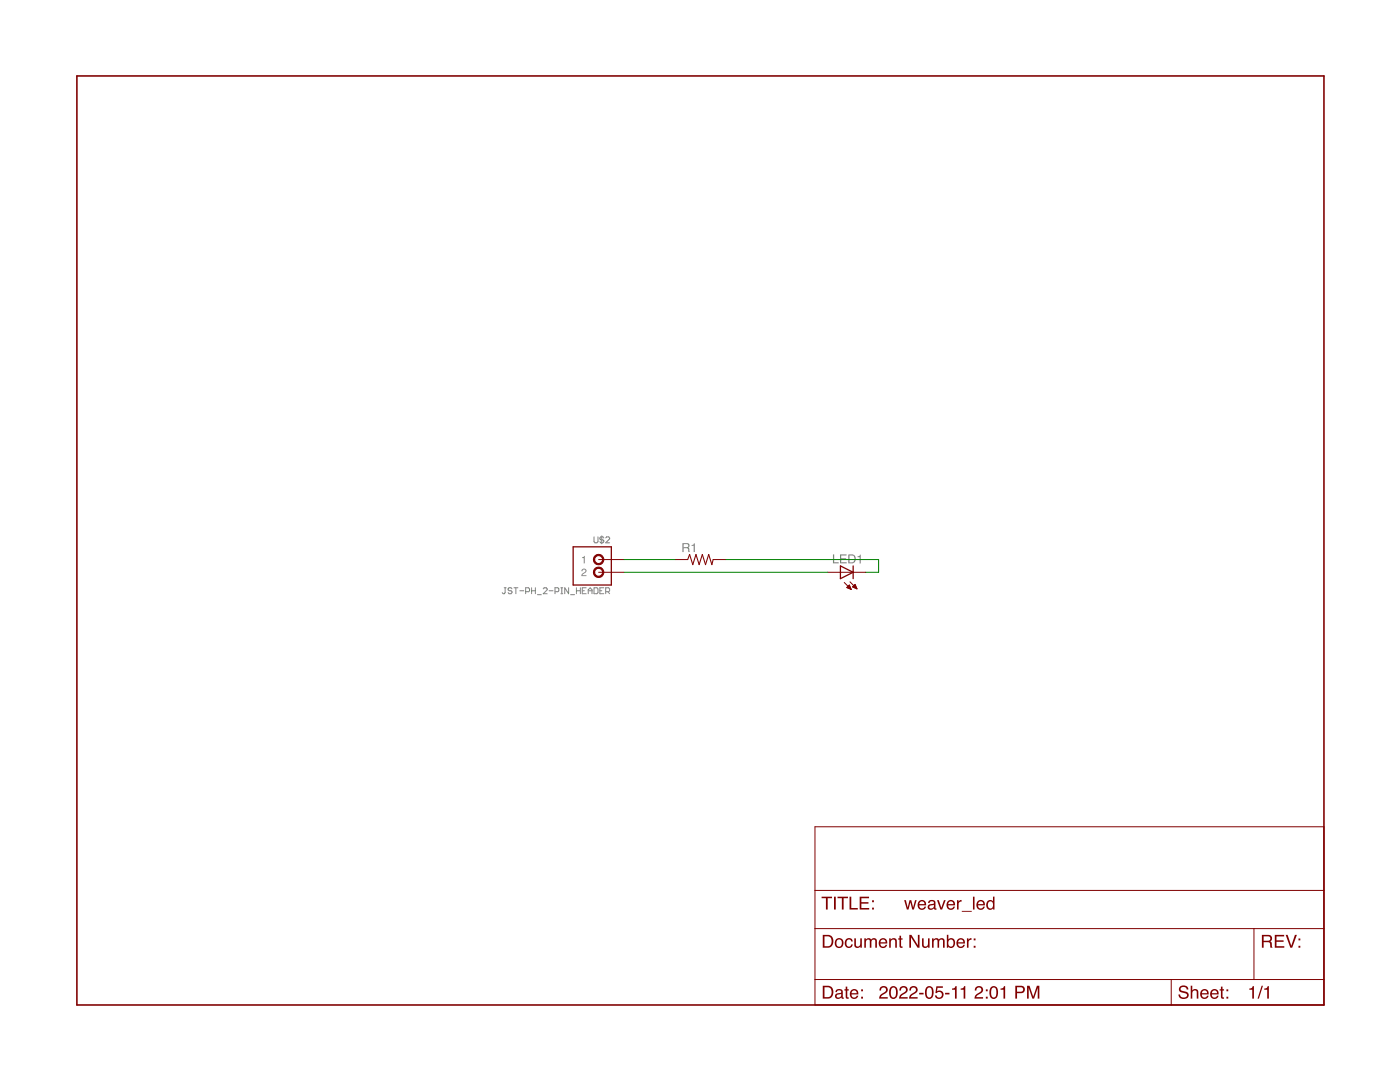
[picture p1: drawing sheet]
<svg xmlns="http://www.w3.org/2000/svg" width="279mm" height="216mm" viewBox="0 0 279 216" stroke-linecap="round" stroke-linejoin="round" font-family="sans-serif">
<g fill="none" stroke="#808080" stroke-width=".2">
<path d="M100.6 117.3h.4M100.8 117.3v1l-.2 .2-.4-.2M102.2 117.5l-.2-.2h-.4l-.2 .4 .2 .2h.4l.2 .4-.2 .2h-.4l-.2-.2M102.6 117.3h.8M103 117.3v1.2M103.7 117.9h.8M104.9 118.1h.6l.2-.2v-.4l-.2-.2h-.6v1.2M106.1 117.9h.7M106.1 117.3v1.2M106.8 117.3v1.2M107.3 118.7h.7M108.4 117.5l.2-.2h.4l.2 .2v.2l-.8 .8h.8"/>
<path d="M109.6 117.9h.8M110.8 118.1h.5l.2-.2v-.4l-.2-.2h-.5v1.2M111.9 118.5h.4M111.9 117.3h.4M112.1 117.3v1.2M113.5 117.3v1.2l-.8-1.2v1.2M113.9 118.7h.8M115 117.9h.8M115 117.3v1.2M115.8 117.3v1.2M116.2 117.9h.4M117 117.3h-.8v1.2h.8"/>
<path d="M117.4 117.9h.8M117.4 118.5v-.8l.4-.4 .4 .4v.8M118.6 117.3h.5l.2 .2v.8l-.2 .2h-.5zM119.7 117.9h.4M120.5 117.3h-.8v1.2h.8M120.9 118.1h.6l.2-.2v-.4l-.2-.2h-.6v1.2M121.3 118.1l.4 .4"/>
</g>
<g fill="#808080">
<path d="M116.1 111.2l.6-.3v1.5h-.2v-1h-.4z"/>
<path d="M116.2 113.6a.52 .52 0 0 1 .8 .2 .52 .52 0 0 1-.5 .7l-.3 .3h.8v.2h-1l.2-.5a.59 .59 0 0 0 .6-.8h-.4l-.2 .3h-.2z"/>
<path d="M136.4 108.6v.6h.6a.31 .31 0 0 0 .4-.3 .31 .31 0 0 0-.4-.3zM136.2 108.4h.8a.49 .49 0 0 1 .6 .3 .49 .49 0 0 1-.2 .6l.2 .2 .1 .7h-.3l-.1-.7-.3-.1h-.6v.8h-.2zM138 108.8l.7-.4v1.8h-.3v-1.3h-.4z"/>
</g>
<path d="M118.6 107.1v1l.1 .2h.4l.2-.2v-1M120.1 106.9v1.6M120.5 107.3l-.2-.2h-.4l-.2 .4 .2 .2h.4l.2 .4-.2 .2h-.4l-.2-.2M120.9 107.3l.2-.2h.4l.2 .2v.2l-.8 .8h.8" fill="none" stroke="#808080" stroke-width=".2"/>
<path d="M166.2 110.6h.3v1.6h.9v.2h-1.2zM167.6 110.6h1.4v.2h-1.1v.6h1v.2h-1v.6h1.1v.2h-1.4zM169.5 110.8v1.4h.5a.7 .7 0 0 0 .5-.7 .7 .7 0 0 0-.5-.7zM169.3 110.6h.7a.91 .91 0 0 1 .8 .9 .91 .91 0 0 1-.8 .9h-.7zM171.1 111l.7-.3v1.7h-.2v-1.2h-.5z" fill="#808080"/>
<path d="M15.3 15.2h248.9v185.3h-248.9z" fill="none" stroke="#800000" stroke-width=".32"/>
<path d="M162.6 165h101.6v35.5h-101.6zM162.6 177.7h101.6M162.6 185.3h101.6M162.6 195.5h101.6M233.7 195.5v5M250.3 185.3v10.2" fill="none" stroke="#800000" stroke-width=".2"/>
<g fill="#800000">
<path d="M164.5 197v2h.7a1.01 1.01 0 0 0 .8-1 1.01 1.01 0 0 0-.8-1zM164.2 196.7h1a1.3 1.3 0 0 1 1.1 1.3 1.3 1.3 0 0 1-1.1 1.3h-1zM167 198.6a.45 .45 0 0 0 .6 .4 .45 .45 0 0 0 .2-.7zM166.8 197.6a.81 .81 0 0 1 1.4 .3v1.1h.2v.3h-.4l-.1-.3a.64 .64 0 0 1-.9 .3 .64 .64 0 0 1-.2-.9l1.1-.4a.42 .42 0 0 0-.4-.4 .42 .42 0 0 0-.5 .4h-.3zM168.8 196.9h.3v.5h.3v.2h-.3v1.3l.3 .1v.3a.45 .45 0 0 1-.6-.4v-1.3h-.3v-.2h.3zM169.8 197.6a.86 .86 0 0 1 1.1-.1 .86 .86 0 0 1 .4 .9h-1.4a.53 .53 0 0 0 .4 .6 .53 .53 0 0 0 .7-.3h.3a.91 .91 0 0 1-1.3 .5 .91 .91 0 0 1-.3-1.4zM170.1 197.8l-.2 .4h1.1l-.1-.3-.3-.2zM171.9 197.4h.3v.4h-.3zM171.9 198.9h.3v.4h-.3z"/>
<path d="M175.8 196.9a.82 .82 0 0 1 1.3 .2 .82 .82 0 0 1-.6 1.2l-.5 .3-.2 .4h1.4v.3h-1.8a1.41 1.41 0 0 1 1.2-1.3 .5 .5 0 0 0 .2-.7 .5 .5 0 0 0-.7-.3 .5 .5 0 0 0-.3 .6h-.3zM177.8 196.9a.92 .92 0 0 1 1.1 .1 .92 .92 0 0 1 .3 1 .94 .94 0 0 1-.3 1.1 .94 .94 0 0 1-1.1 .1 1.87 1.87 0 0 1 0-2.3zM178 197.2a1.67 1.67 0 0 0 .1 1.8h.3a1.5 1.5 0 0 0 .1-1.9zM179.8 196.9a.82 .82 0 0 1 1.3 .2 .82 .82 0 0 1-.6 1.2l-.5 .3-.2 .4h1.3v.3h-1.7a1.41 1.41 0 0 1 1.1-1.3 .5 .5 0 0 0 .2-.7 .5 .5 0 0 0-.6-.3 .5 .5 0 0 0-.3 .6h-.3zM181.8 196.9a.82 .82 0 0 1 1.3 .2 .82 .82 0 0 1-.6 1.2l-.5 .3-.2 .4h1.3v.3h-1.7a1.41 1.41 0 0 1 1.1-1.3 .5 .5 0 0 0 .2-.7 .5 .5 0 0 0-.6-.3 .5 .5 0 0 0-.3 .6h-.3zM183.4 198.1h.9v.3h-.9zM185 196.9a.92 .92 0 0 1 1 .1 .92 .92 0 0 1 .3 1 .94 .94 0 0 1-.3 1.1 .94 .94 0 0 1-1 .1 1.87 1.87 0 0 1 0-2.3zM185.2 197.2a1.67 1.67 0 0 0 .1 1.8h.3a1.5 1.5 0 0 0 .1-1.9zM186.9 196.8h1.3v.3h-1.1l-.1 .7a.86 .86 0 0 1 1.2 .4 .86 .86 0 0 1-.5 1.2 .86 .86 0 0 1-1.1-.8h.3a.56 .56 0 0 0 .8 .3 .56 .56 0 0 0 .1-.9 .56 .56 0 0 0-.8 .2h-.3zM188.6 198.1h.9v.3h-.9zM190 197.3l.5-.2 .2-.3h.2v2.5h-.3v-1.8h-.6zM191.7 197.3l.5-.2 .2-.3h.2v2.5h-.3v-1.8h-.6zM194.8 196.9a.82 .82 0 0 1 1.3 .2 .82 .82 0 0 1-.5 1.2l-.6 .3-.2 .4h1.4v.3h-1.7a1.41 1.41 0 0 1 1.1-1.3 .5 .5 0 0 0 .2-.7 .5 .5 0 0 0-.6-.3 .5 .5 0 0 0-.3 .6h-.4zM196.7 197.4h.4v.4h-.4zM196.7 198.9h.4v.4h-.4zM197.9 196.9a.92 .92 0 0 1 1 .1 .92 .92 0 0 1 .3 1 .94 .94 0 0 1-.3 1.1 .94 .94 0 0 1-1.1 .1 1.87 1.87 0 0 1 .1-2.3zM198 197.2a1.67 1.67 0 0 0 .1 1.8h.4a1.5 1.5 0 0 0 0-1.9zM199.7 197.3l.5-.2 .2-.3h.2v2.5h-.3v-1.8h-.6zM202.6 196.7h1.2a.74 .74 0 0 1 .7 .7 .74 .74 0 0 1-.7 .8h-.8v1.1h-.4zM203 197v.9h.7a.45 .45 0 0 0 .5-.5 .45 .45 0 0 0-.5-.4zM205 196.7h.5l.7 2.2 .7-2.2h.5v2.6h-.3v-2.2l-.7 2.2h-.4l-.7-2.2v2.2h-.3z"/>
<path d="M235.5 196.9a1.01 1.01 0 0 1 1.7 .6h-.4a.6 .6 0 0 0-.6-.6 .6 .6 0 0 0-.6 .6l.2 .1a2.1 2.1 0 0 1 1.4 .7 1.03 1.03 0 0 1-.7 1.1 1.03 1.03 0 0 1-1.2-.5l-.1-.5h.3a.72 .72 0 0 0 .6 .6 .72 .72 0 0 0 .8-.4 1.32 1.32 0 0 0-1.3-.6l-.2-.2-.1-.4zM237.6 196.7h.3v.9a.65 .65 0 0 1 .8-.2 .65 .65 0 0 1 .5 .7v1.2h-.4v-1.2a.46 .46 0 0 0-.5-.5 .46 .46 0 0 0-.4 .7v1h-.3zM239.8 197.6a.86 .86 0 0 1 1-.1 .86 .86 0 0 1 .4 .9h-1.3a.53 .53 0 0 0 .4 .6 .53 .53 0 0 0 .6-.3h.3a.91 .91 0 0 1-1.3 .5 .91 .91 0 0 1-.3-1.4zM240 197.8l-.1 .4h1l-.1-.3-.2-.2zM241.8 197.6a.86 .86 0 0 1 1-.1 .86 .86 0 0 1 .4 .9h-1.4a.53 .53 0 0 0 .4 .6 .53 .53 0 0 0 .7-.3h.3a.91 .91 0 0 1-1.3 .5 .91 .91 0 0 1-.3-1.4zM242 197.8l-.1 .4h1l-.1-.3-.2-.2zM243.7 196.9h.3v.5h.3v.2h-.3v1.3l.3 .1v.3a.45 .45 0 0 1-.6-.4v-1.3h-.3v-.2h.3zM244.8 197.4h.3v.4h-.3zM244.8 198.9h.3v.4h-.3z"/>
<path d="M249.3 197.3l.5-.2 .2-.3h.2v2.5h-.3v-1.8h-.6zM251.8 196.7h.3l-.9 2.6h-.2zM252.3 197.3l.5-.2 .2-.3h.2v2.5h-.3v-1.8h-.6z"/>
<path d="M252.2 186.8v.9h.8a.44 .44 0 0 0 .5-.4 .44 .44 0 0 0-.5-.5zM251.8 186.5h1.2a.7 .7 0 0 1 .8 .5 .7 .7 0 0 1-.3 .8l.3 .3 .2 1h-.5v-.7a.4 .4 0 0 0-.5-.4h-.8v1.1h-.4zM254.4 186.5h1.9v.4h-1.6v.7h1.5v.3h-1.5v.9h1.6v.3h-1.9zM256.6 186.5h.4l.7 2.2 .7-2.2h.4l-.9 2.6h-.4zM259.1 187.3h.4v.3h-.4zM259.1 188.7h.4v.4h-.4z"/>
<path d="M164 178.9h2v.3h-.8v2.3h-.4v-2.3h-.8zM166.4 178.9h.4v2.6h-.4zM167.1 178.9h2.1v.3h-.8v2.3h-.4v-2.3h-.9zM169.5 178.9h.4v2.3h1.3v.3h-1.7zM171.6 178.9h1.8v.3h-1.5v.8h1.4v.3h-1.4v.9h1.6v.3h-1.9zM174 179.6h.4v.4h-.4zM174 181.1h.4v.4h-.4z"/>
<path d="M164.5 186.8v2h.7a1.01 1.01 0 0 0 .8-1 1.01 1.01 0 0 0-.8-1zM164.2 186.5h1a1.3 1.3 0 0 1 1.1 1.3 1.3 1.3 0 0 1-1.1 1.3h-1zM167.2 187.6a.7 .7 0 0 0-.3 .9 .7 .7 0 0 0 .9 .3 .71 .71 0 0 0 .2-.9 .71 .71 0 0 0-.8-.3zM166.5 188.1a.95 .95 0 0 1 1.9 0 .95 .95 0 0 1-1.9 0zM168.8 187.5a.77 .77 0 0 1 .8-.3 .77 .77 0 0 1 .6 .7h-.3a.52 .52 0 0 0-.7-.4 .52 .52 0 0 0-.3 .7 .5 .5 0 0 0 .4 .7 .5 .5 0 0 0 .6-.5h.3a.84 .84 0 0 1-1.1 .7 .84 .84 0 0 1-.5-1.2zM170.5 187.2h.3v1.3a.43 .43 0 0 0 .5 .4 .43 .43 0 0 0 .4-.5v-1.2h.3v1.9h-.3v-.3a.65 .65 0 0 1-.7 .3 .65 .65 0 0 1-.5-.6zM172.5 187.2h.3v.3a.61 .61 0 0 1 1.1 0 .62 .62 0 0 1 .7-.3 .62 .62 0 0 1 .4 .7v1.2h-.3v-1.3a.4 .4 0 0 0-.5-.3 .4 .4 0 0 0-.3 .5v1.1h-.3v-1.2a.42 .42 0 0 0-.6-.4 .42 .42 0 0 0-.2 .6v1h-.3zM175.6 187.5a.86 .86 0 0 1 1.1-.2 .86 .86 0 0 1 .4 1h-1.4a.53 .53 0 0 0 .4 .6 .53 .53 0 0 0 .6-.4h.3a.91 .91 0 0 1-1.3 .6 .91 .91 0 0 1-.2-1.4zM175.9 187.6l-.2 .4h1v-.3l-.3-.2zM177.5 187.2h.3v.3a.66 .66 0 0 1 .7-.3 .66 .66 0 0 1 .5 .7v1.2h-.3v-1.2a.46 .46 0 0 0-.6-.4 .46 .46 0 0 0-.3 .6v1h-.3zM179.5 186.7h.3v.5h.3v.3h-.3v1.2l.3 .2v.2a.45 .45 0 0 1-.6-.4v-1.2h-.2v-.3h.2zM181.5 186.5h.4l1.3 2.1v-2.1h.3v2.6h-.4l-1.3-2.1v2.1h-.3zM184 187.2h.3v1.3a.43 .43 0 0 0 .5 .4 .43 .43 0 0 0 .4-.5v-1.2h.3v1.9h-.3v-.3a.65 .65 0 0 1-.7 .3 .65 .65 0 0 1-.5-.6zM186 187.2h.3v.3a.61 .61 0 0 1 1.1 0 .62 .62 0 0 1 .7-.3 .62 .62 0 0 1 .4 .7v1.2h-.3v-1.3a.4 .4 0 0 0-.5-.3 .4 .4 0 0 0-.3 .5v1.1h-.3v-1.2a.42 .42 0 0 0-.5-.4 .42 .42 0 0 0-.3 .6v1h-.3zM189 186.5h.3v1a.82 .82 0 0 1 1.1-.2 .82 .82 0 0 1 .2 1.1 .74 .74 0 0 1-.5 .7 .74 .74 0 0 1-.8-.2v.2h-.3zM189.4 187.6a.65 .65 0 0 0-.1 .9 .65 .65 0 0 0 .9 .2 .65 .65 0 0 0 .1-.9 .65 .65 0 0 0-.9-.2zM191.1 187.5a.86 .86 0 0 1 1.1-.2 .86 .86 0 0 1 .4 1h-1.4a.53 .53 0 0 0 .4 .6 .53 .53 0 0 0 .6-.4h.4a.91 .91 0 0 1-1.3 .6 .91 .91 0 0 1-.3-1.4zM191.4 187.6l-.2 .4h1.1l-.1-.3-.3-.2zM193 187.2h.3v.4l.3-.4h.3v.3a.5 .5 0 0 0-.6 .5v1.1h-.3zM194.3 187.3h.4v.3h-.4zM194.3 188.7h.4v.4h-.4z"/>
<path d="M180.4 179.6h.4l.4 1.5 .3-1.5h.4l.3 1.5 .4-1.5h.3l-.5 1.9h-.3l-.4-1.5-.4 1.5h-.3zM183.4 179.9a.86 .86 0 0 1 1-.2 .86 .86 0 0 1 .4 1h-1.3a.53 .53 0 0 0 .4 .6 .53 .53 0 0 0 .6-.4h.3a.91 .91 0 0 1-1.3 .5 .91 .91 0 0 1-.3-1.3zM183.6 180l-.1 .4h1l-.1-.3-.2-.2zM185.5 180.8a.45 .45 0 0 0 .6 .4 .45 .45 0 0 0 .2-.6zM185.3 179.8a.81 .81 0 0 1 1.4 .3v1.1l.2 .1v.2h-.4l-.1-.3a.64 .64 0 0 1-.9 .3 .64 .64 0 0 1-.2-.9l1.1-.3a.42 .42 0 0 0-.4-.5 .42 .42 0 0 0-.5 .4h-.3zM187 179.6h.4l.5 1.5 .5-1.5h.3l-.7 1.9h-.3zM189.1 179.9a.86 .86 0 0 1 1.1-.2 .86 .86 0 0 1 .4 1h-1.4a.53 .53 0 0 0 .4 .6 .53 .53 0 0 0 .7-.4h.3a.91 .91 0 0 1-1.3 .5 .91 .91 0 0 1-.3-1.3zM189.4 180l-.2 .4h1.1l-.1-.3-.3-.2zM191 179.6h.3v.3l.3-.3h.3v.3a.5 .5 0 0 0-.6 .5v1.1h-.3zM191.9 181.8h2v.1h-2zM194.2 178.9h.3v2.6h-.3zM195.1 179.9a.86 .86 0 0 1 1-.2 .86 .86 0 0 1 .5 1h-1.4a.53 .53 0 0 0 .4 .6 .53 .53 0 0 0 .6-.4h.3a.91 .91 0 0 1-1.3 .5 .91 .91 0 0 1-.2-1.3zM195.4 180l-.2 .4h1v-.3l-.3-.2zM197.3 180a.7 .7 0 0 0-.1 .8 .7 .7 0 0 0 .7 .4 .74 .74 0 0 0 .3-.8 .74 .74 0 0 0-.7-.5zM197.2 179.7l.6-.1 .4 .3v-1h.3v2.6h-.3v-.3a.81 .81 0 0 1-1.1 .2 .81 .81 0 0 1-.3-1.1z"/>
</g>
<path d="M137.2 111.7l.4-1.1 .7 2.1 .6-2.1 .6 2.1 .7-2.1 .6 2.1 .6-2.1 .7 2.1 .2-1" fill="none" stroke="#800000" stroke-width=".21"/>
<g fill="none" stroke="#800000" stroke-width=".2">
<path d="M119.5 111.7h5M119.5 114.2h5M134.7 111.7h2.5M142.3 111.7h2.6M165.2 114.2h7.6M168.5 116.2l1.4 1.4M169 117.2l.5-.5 .4 .9zM169 117.2h.7M169.1 117.3h.6M169.2 117.1h.4M169.3 116.9h.3M169.4 116.8h.1"/>
<path d="M169.4 117.4h.4M169.6 116.1l1.4 1.4M169.7 117.6h.1M170.1 117.1l.5-.5 .4 .9zM170.2 117.1h.6M170.3 117.2h.6M170.3 116.9h.5M170.4 116.8h.3M170.5 116.7h.2M170.6 117.3h.3M170.9 117.4h.1"/>
</g>
<g fill="#800000" stroke="#800000" stroke-width=".2">
<path d="M118.6 111.1a1.04 1.04 0 0 1 1.7-.1 1.04 1.04 0 0 1-.5 1.6 1.04 1.04 0 0 1-1.4-.9h.3a.79 .79 0 0 1 1.1-.7 .79 .79 0 0 1 .2 1.3 .79 .79 0 0 1-1.3-.4v-.2h-.3z" fill-rule="evenodd"/>
<path d="M118.8 113.4a1.04 1.04 0 0 1 1.6 .3 1.04 1.04 0 0 1-.7 1.5 1.04 1.04 0 0 1-1.3-1h.3a.79 .79 0 0 1 1.1-.7 .79 .79 0 0 1 .2 1.4 .79 .79 0 0 1-1.3-.5v-.2h-.3z" fill-rule="evenodd"/>
</g>
<path d="M114.4 109.1h7.6v7.6h-7.6zM167.7 112.9l2.6 1.3-2.6 1.3zM170.3 112.9v2.6" fill="none" stroke="#800000" stroke-width=".25"/>
<path d="M124.5 111.7h10.2M124.5 114.2h40.7M144.9 111.7h30.4v2.5h-2.5" fill="none" stroke="#008000" stroke-width=".2"/>
</svg>
